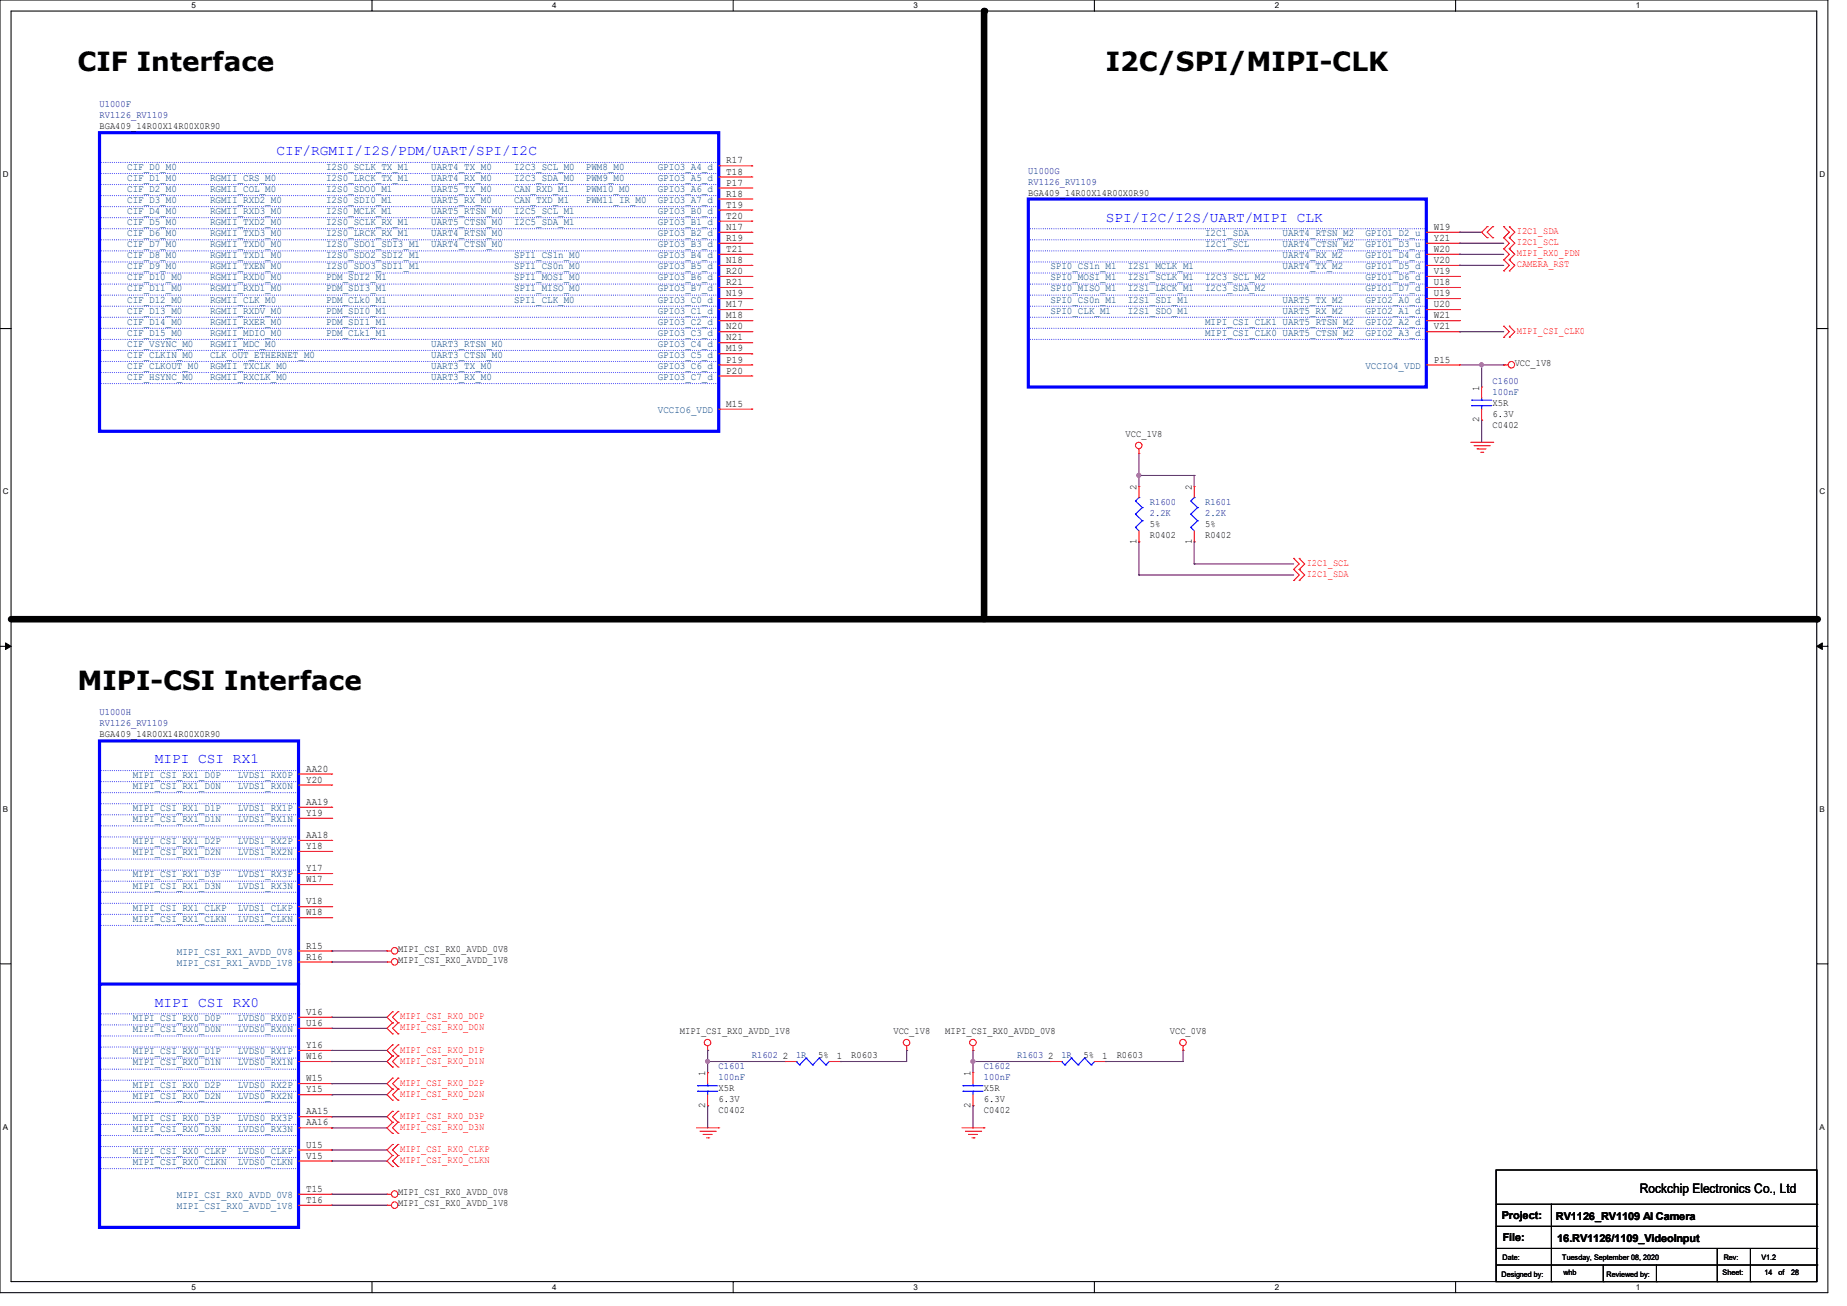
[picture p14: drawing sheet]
<svg xmlns="http://www.w3.org/2000/svg" width="297mm" height="210mm" viewBox="0 0 297 210" stroke-linecap="round" stroke-linejoin="round" font-family="sans-serif">
<defs><g id="words">
<g font-size="4.2">
<text x="12.4" y="11.3">CIF Interface</text>
<text x="177.8" y="11.3">I2C/SPI/MIPI-CLK</text>
<text x="12.4" y="110.9">MIPI-CSI Interface</text>
</g>
<g font-size="2.3" fill="#00f">
<text x="44.5" y="25">CIF/RGMII/I2S/PDM/UART/SPI/I2C</text>
<text x="177.8" y="35.6">SPI/I2C/I2S/UART/MIPI CLK</text>
<text x="24.9" y="122.8">MIPI CSI RX1</text>
<text x="24.9" y="161.9">MIPI CSI RX0</text>
</g>
<text font-size="2.1" x="263.7" y="191.9">Rockchip Electronics Co., Ltd</text>
<g font-size="1.7">
<text x="241.5" y="196">Project:</text>
<text x="250.2" y="196.1">RV1126_RV1109 AI Camera</text>
<text x="241.6" y="199.5">File:</text>
<text x="250.4" y="199.7">16.RV1126/1109_VideoInput</text>
</g>
<g font-size="1.6" fill="#000080">
<text x="16" y="17.2">U1000F</text>
<text x="16" y="19">RV1126_RV1109</text>
<text x="165.3" y="27.9">U1000G</text>
<text x="165.3" y="29.7">RV1126_RV1109</text>
<text x="240" y="61.7">C1600</text>
<text x="240" y="63.5">100nF</text>
<text x="184.9" y="81.2">R1600</text>
<text x="184.9" y="83">2.2K</text>
<text x="193.8" y="81.2">R1601</text>
<text x="193.8" y="83">2.2K</text>
<text x="16" y="115">U1000H</text>
<text x="16" y="116.8">RV1126_RV1109</text>
<text x="115.6" y="171.9">C1601</text>
<text x="115.6" y="173.7">100nF</text>
<text x="120.9" y="170.1">R1602</text>
<text x="128" y="170.1">1R</text>
<text x="158.2" y="171.9">C1602</text>
<text x="158.2" y="173.7">100nF</text>
<text x="163.6" y="170.1">R1603</text>
<text x="170.7" y="170.1">1R</text>
</g>
<g font-size="1.6">
<text x="16" y="20.8">BGA409_14R00X14R00X0R90</text>
<text x="116.8" y="26.3">R17</text>
<text x="116.8" y="28.1">T18</text>
<text x="116.8" y="29.8">P17</text>
<text x="116.8" y="31.6">R18</text>
<text x="116.8" y="33.4">T19</text>
<text x="116.8" y="35.2">T20</text>
<text x="165.3" y="31.5">BGA409_14R00X14R00X0R90</text>
<text x="116.8" y="37">N17</text>
<text x="116.8" y="38.7">R19</text>
<text x="116.8" y="40.5">T21</text>
<text x="230.6" y="37">W19</text>
<text x="230.6" y="38.7">Y21</text>
<text x="230.6" y="40.5">W20</text>
<text x="116.8" y="42.3">N18</text>
<text x="116.8" y="44.1">R20</text>
<text x="116.8" y="45.8">R21</text>
<text x="116.8" y="47.6">N19</text>
<text x="230.6" y="42.3">V20</text>
<text x="230.6" y="44.1">V19</text>
<text x="230.6" y="45.8">U18</text>
<text x="230.6" y="47.6">U19</text>
<text x="116.8" y="49.4">M17</text>
<text x="116.8" y="51.2">M18</text>
<text x="116.8" y="53">N20</text>
<text x="230.6" y="49.4">U20</text>
<text x="230.6" y="51.2">W21</text>
<text x="230.6" y="53">V21</text>
<text x="116.8" y="54.7">N21</text>
<text x="116.8" y="56.5">M19</text>
<text x="116.8" y="58.3">P19</text>
<text x="230.6" y="58.3">P15</text>
<text x="243.6" y="58.8">VCC_1V8</text>
<text x="116.8" y="60.1">P20</text>
<text x="116.8" y="65.4">M15</text>
<text x="237.9" y="62.8" transform="rotate(-90 237.9 62.8)">1</text>
<text x="240" y="65.2">X5R</text>
<text x="181" y="70.2">VCC_1V8</text>
<text x="237.9" y="67.9" transform="rotate(-90 237.9 67.9)">2</text>
<text x="240" y="68.8">C0402</text>
<text x="240" y="67">6.3V</text>
<text x="182.8" y="78.8" transform="rotate(-90 182.8 78.8)">2</text>
<text x="191.6" y="78.8" transform="rotate(-90 191.6 78.8)">2</text>
<text x="182.8" y="87.5" transform="rotate(-90 182.8 87.5)">1</text>
<text x="184.9" y="86.6">R0402</text>
<text x="184.9" y="84.8">5%</text>
<text x="191.6" y="87.5" transform="rotate(-90 191.6 87.5)">1</text>
<text x="193.8" y="86.6">R0402</text>
<text x="193.8" y="84.8">5%</text>
<text x="16" y="118.6">BGA409_14R00X14R00X0R90</text>
<text x="49.2" y="124.1">AA20</text>
<text x="49.2" y="125.9">Y20</text>
<text x="49.2" y="129.4">AA19</text>
<text x="49.2" y="131.2">Y19</text>
<text x="49.2" y="134.7">AA18</text>
<text x="49.2" y="136.5">Y18</text>
<text x="49.2" y="140.1">Y17</text>
<text x="49.2" y="141.9">W17</text>
<text x="49.2" y="145.4">V18</text>
<text x="49.2" y="147.2">W18</text>
<text x="49.2" y="154.3">R16</text>
<text x="49.2" y="152.5">R15</text>
<text x="64" y="153.1">MIPI_CSI_RX0_AVDD_0V8</text>
<text x="64" y="154.9">MIPI_CSI_RX0_AVDD_1V8</text>
<text x="49.2" y="163.2">V16</text>
<text x="49.2" y="165">U16</text>
<text x="109.3" y="166.2">MIPI_CSI_RX0_AVDD_1V8</text>
<text x="143.7" y="166.2">VCC_1V8</text>
<text x="152" y="166.2">MIPI_CSI_RX0_AVDD_0V8</text>
<text x="188.1" y="166.2">VCC_0V8</text>
<text x="49.2" y="168.5">Y16</text>
<text x="49.2" y="170.3">W16</text>
<text x="49.2" y="173.9">W15</text>
<text x="113.4" y="173" transform="rotate(-90 113.4 173)">1</text>
<text x="125.9" y="170.3">2</text>
<text x="131.6" y="170.1">5%</text>
<text x="134.6" y="170.3">1</text>
<text x="136.9" y="170.1">R0603</text>
<text x="156.1" y="173" transform="rotate(-90 156.1 173)">1</text>
<text x="168.6" y="170.3">2</text>
<text x="174.2" y="170.1">5%</text>
<text x="177.2" y="170.3">1</text>
<text x="179.6" y="170.1">R0603</text>
<text x="49.2" y="175.6">Y15</text>
<text x="49.2" y="179.2">AA15</text>
<text x="113.4" y="178.1" transform="rotate(-90 113.4 178.1)">2</text>
<text x="115.6" y="179">C0402</text>
<text x="115.6" y="175.5">X5R</text>
<text x="115.6" y="177.2">6.3V</text>
<text x="156.1" y="178.1" transform="rotate(-90 156.1 178.1)">2</text>
<text x="158.2" y="179">C0402</text>
<text x="158.2" y="175.5">X5R</text>
<text x="158.2" y="177.2">6.3V</text>
<text x="49.2" y="181">AA16</text>
<text x="49.2" y="184.5">U15</text>
<text x="49.2" y="186.3">V15</text>
<text x="49.2" y="191.6">T15</text>
<text x="49.2" y="193.4">T16</text>
<text x="64" y="192.2">MIPI_CSI_RX0_AVDD_0V8</text>
<text x="64" y="194">MIPI_CSI_RX0_AVDD_1V8</text>
</g>
<g font-size="1.6" fill="#004080">
<text x="20.4" y="27.3">CIF_D0_M0</text>
<text x="20.4" y="29.1">CIF_D1_M0</text>
<text x="33.8" y="29.1">RGMII_CRS_M0</text>
<text x="52.4" y="27.3">I2S0_SCLK_TX_M1</text>
<text x="52.4" y="29.1">I2S0_LRCK_TX_M1</text>
<text x="69.3" y="27.3">UART4_TX_M0</text>
<text x="69.3" y="29.1">UART4_RX_M0</text>
<text x="82.7" y="27.3">I2C3_SCL_M0</text>
<text x="82.7" y="29.1">I2C3_SDA_M0</text>
<text x="94.2" y="27.3">PWM8_M0</text>
<text x="94.2" y="29.1">PWM9_M0</text>
<text x="105.8" y="27.3">GPIO3_A4_d</text>
<text x="105.8" y="29.1">GPIO3_A5_d</text>
<text x="20.4" y="30.9">CIF_D2_M0</text>
<text x="20.4" y="32.6">CIF_D3_M0</text>
<text x="20.4" y="34.4">CIF_D4_M0</text>
<text x="33.8" y="30.9">RGMII_COL_M0</text>
<text x="33.8" y="32.6">RGMII_RXD2_M0</text>
<text x="33.8" y="34.4">RGMII_RXD3_M0</text>
<text x="52.4" y="30.9">I2S0_SDO0_M1</text>
<text x="52.4" y="32.6">I2S0_SDI0_M1</text>
<text x="52.4" y="34.4">I2S0_MCLK_M1</text>
<text x="69.3" y="30.9">UART5_TX_M0</text>
<text x="69.3" y="32.6">UART5_RX_M0</text>
<text x="69.3" y="34.4">UART5_RTSN_M0</text>
<text x="82.7" y="30.9">CAN_RXD_M1</text>
<text x="82.7" y="32.6">CAN_TXD_M1</text>
<text x="82.7" y="34.4">I2C5_SCL_M1</text>
<text x="94.2" y="30.9">PWM10_M0</text>
<text x="94.2" y="32.6">PWM11_IR_M0</text>
<text x="105.8" y="30.9">GPIO3_A6_d</text>
<text x="105.8" y="32.6">GPIO3_A7_d</text>
<text x="105.8" y="34.4">GPIO3_B0_d</text>
<text x="20.4" y="36.2">CIF_D5_M0</text>
<text x="20.4" y="38">CIF_D6_M0</text>
<text x="20.4" y="39.8">CIF_D7_M0</text>
<text x="20.4" y="41.5">CIF_D8_M0</text>
<text x="33.8" y="36.2">RGMII_TXD2_M0</text>
<text x="33.8" y="38">RGMII_TXD3_M0</text>
<text x="33.8" y="39.8">RGMII_TXD0_M0</text>
<text x="33.8" y="41.5">RGMII_TXD1_M0</text>
<text x="52.4" y="36.2">I2S0_SCLK_RX_M1</text>
<text x="52.4" y="38">I2S0_LRCK_RX_M1</text>
<text x="52.4" y="39.8">I2S0_SDO1_SDI3_M1</text>
<text x="52.4" y="41.5">I2S0_SDO2_SDI2_M1</text>
<text x="69.3" y="36.2">UART5_CTSN_M0</text>
<text x="69.3" y="38">UART4_RTSN_M0</text>
<text x="69.3" y="39.8">UART4_CTSN_M0</text>
<text x="82.7" y="36.2">I2C5_SDA_M1</text>
<text x="82.7" y="41.5">SPI1_CS1n_M0</text>
<text x="105.8" y="36.2">GPIO3_B1_d</text>
<text x="105.8" y="38">GPIO3_B2_d</text>
<text x="105.8" y="39.8">GPIO3_B3_d</text>
<text x="105.8" y="41.5">GPIO3_B4_d</text>
<text x="193.8" y="38">I2C1_SDA</text>
<text x="193.8" y="39.8">I2C1_SCL</text>
<text x="206.2" y="38">UART4_RTSN_M2</text>
<text x="206.2" y="39.8">UART4_CTSN_M2</text>
<text x="206.2" y="41.5">UART4_RX_M2</text>
<text x="219.6" y="38">GPIO1_D2_u</text>
<text x="219.6" y="39.8">GPIO1_D3_u</text>
<text x="219.6" y="41.5">GPIO1_D4_d</text>
<text x="20.4" y="43.3">CIF_D9_M0</text>
<text x="20.4" y="45.1">CIF_D10_M0</text>
<text x="20.4" y="46.9">CIF_D11_M0</text>
<text x="33.8" y="43.3">RGMII_TXEN_M0</text>
<text x="33.8" y="45.1">RGMII_RXD0_M0</text>
<text x="33.8" y="46.9">RGMII_RXD1_M0</text>
<text x="52.4" y="43.3">I2S0_SDO3_SDI1_M1</text>
<text x="52.4" y="45.1">PDM_SDI2_M1</text>
<text x="52.4" y="46.9">PDM_SDI3_M1</text>
<text x="82.7" y="43.3">SPI1_CS0n_M0</text>
<text x="82.7" y="45.1">SPI1_MOSI_M0</text>
<text x="82.7" y="46.9">SPI1_MISO_M0</text>
<text x="105.8" y="43.3">GPIO3_B5_d</text>
<text x="105.8" y="45.1">GPIO3_B6_d</text>
<text x="105.8" y="46.9">GPIO3_B7_d</text>
<text x="168.9" y="43.3">SPI0_CS1n_M1</text>
<text x="168.9" y="45.1">SPI0_MOSI_M1</text>
<text x="168.9" y="46.9">SPI0_MISO_M1</text>
<text x="181.3" y="43.3">I2S1_MCLK_M1</text>
<text x="181.3" y="45.1">I2S1_SCLK_M1</text>
<text x="181.3" y="46.9">I2S1_LRCK_M1</text>
<text x="193.8" y="45.1">I2C3_SCL_M2</text>
<text x="193.8" y="46.9">I2C3_SDA_M2</text>
<text x="206.2" y="43.3">UART4_TX_M2</text>
<text x="219.6" y="43.3">GPIO1_D5_d</text>
<text x="219.6" y="45.1">GPIO1_D6_d</text>
<text x="219.6" y="46.9">GPIO1_D7_d</text>
<text x="20.4" y="48.6">CIF_D12_M0</text>
<text x="20.4" y="50.4">CIF_D13_M0</text>
<text x="20.4" y="52.2">CIF_D14_M0</text>
<text x="20.4" y="54">CIF_D15_M0</text>
<text x="33.8" y="48.6">RGMII_CLK_M0</text>
<text x="33.8" y="50.4">RGMII_RXDV_M0</text>
<text x="33.8" y="52.2">RGMII_RXER_M0</text>
<text x="33.8" y="54">RGMII_MDIO_M0</text>
<text x="52.4" y="48.6">PDM_CLk0_M1</text>
<text x="52.4" y="50.4">PDM_SDI0_M1</text>
<text x="52.4" y="52.2">PDM_SDI1_M1</text>
<text x="52.4" y="54">PDM_CLk1_M1</text>
<text x="82.7" y="48.6">SPI1_CLK_M0</text>
<text x="105.8" y="48.6">GPIO3_C0_d</text>
<text x="105.8" y="50.4">GPIO3_C1_d</text>
<text x="105.8" y="52.2">GPIO3_C2_d</text>
<text x="105.8" y="54">GPIO3_C3_d</text>
<text x="168.9" y="48.6">SPI0_CS0n_M1</text>
<text x="168.9" y="50.4">SPI0_CLK_M1</text>
<text x="181.3" y="48.6">I2S1_SDI_M1</text>
<text x="181.3" y="50.4">I2S1_SDO_M1</text>
<text x="193.8" y="52.2">MIPI_CSI_CLK1 UART5_RTSN_M2</text>
<text x="193.8" y="54">MIPI_CSI_CLK0 UART5_CTSN_M2</text>
<text x="206.2" y="48.6">UART5_TX_M2</text>
<text x="206.2" y="50.4">UART5_RX_M2</text>
<text x="219.6" y="48.6">GPIO2_A0_d</text>
<text x="219.6" y="50.4">GPIO2_A1_d</text>
<text x="219.6" y="52.2">GPIO2_A2_d</text>
<text x="219.6" y="54">GPIO2_A3_d</text>
<text x="20.4" y="55.8">CIF_VSYNC_M0</text>
<text x="20.4" y="57.5">CIF_CLKIN_M0</text>
<text x="20.4" y="59.3">CIF_CLKOUT_M0</text>
<text x="33.8" y="55.8">RGMII_MDC_M0</text>
<text x="33.8" y="57.5">CLK_OUT_ETHERNET_M0</text>
<text x="33.8" y="59.3">RGMII_TXCLK_M0</text>
<text x="69.3" y="55.8">UART3_RTSN_M0</text>
<text x="69.3" y="57.5">UART3_CTSN_M0</text>
<text x="69.3" y="59.3">UART3_TX_M0</text>
<text x="105.8" y="55.8">GPIO3_C4_d</text>
<text x="105.8" y="57.5">GPIO3_C5_d</text>
<text x="105.8" y="59.3">GPIO3_C6_d</text>
<text x="219.6" y="59.3">VCCIO4_VDD</text>
<text x="20.4" y="61.1">CIF_HSYNC_M0</text>
<text x="33.8" y="61.1">RGMII_RXCLK_M0</text>
<text x="69.3" y="61.1">UART3_RX_M0</text>
<text x="105.8" y="61.1">GPIO3_C7_d</text>
<text x="105.8" y="66.4">VCCIO6_VDD</text>
<text x="21.3" y="125.1">MIPI_CSI_RX1_D0P</text>
<text x="38.2" y="125.1">LVDS1_RX0P</text>
<text x="21.3" y="126.9">MIPI_CSI_RX1_D0N</text>
<text x="21.3" y="130.4">MIPI_CSI_RX1_D1P</text>
<text x="38.2" y="126.9">LVDS1_RX0N</text>
<text x="38.2" y="130.4">LVDS1_RX1P</text>
<text x="21.3" y="132.2">MIPI_CSI_RX1_D1N</text>
<text x="21.3" y="135.8">MIPI_CSI_RX1_D2P</text>
<text x="21.3" y="137.5">MIPI_CSI_RX1_D2N</text>
<text x="38.2" y="132.2">LVDS1_RX1N</text>
<text x="38.2" y="135.8">LVDS1_RX2P</text>
<text x="38.2" y="137.5">LVDS1_RX2N</text>
<text x="21.3" y="141.1">MIPI_CSI_RX1_D3P</text>
<text x="21.3" y="142.9">MIPI_CSI_RX1_D3N</text>
<text x="38.2" y="141.1">LVDS1_RX3P</text>
<text x="38.2" y="142.9">LVDS1_RX3N</text>
<text x="21.3" y="146.4">MIPI_CSI_RX1_CLKP</text>
<text x="21.3" y="148.2">MIPI_CSI_RX1_CLKN</text>
<text x="38.2" y="146.4">LVDS1_CLKP</text>
<text x="38.2" y="148.2">LVDS1_CLKN</text>
<text x="28.4" y="155.3">MIPI_CSI_RX1_AVDD_1V8</text>
<text x="28.4" y="153.5">MIPI_CSI_RX1_AVDD_0V8</text>
<text x="21.3" y="164.2">MIPI_CSI_RX0_D0P</text>
<text x="21.3" y="166">MIPI_CSI_RX0_D0N</text>
<text x="38.2" y="164.2">LVDS0_RX0P</text>
<text x="38.2" y="166">LVDS0_RX0N</text>
<text x="21.3" y="169.5">MIPI_CSI_RX0_D1P</text>
<text x="21.3" y="171.3">MIPI_CSI_RX0_D1N</text>
<text x="38.2" y="169.5">LVDS0_RX1P</text>
<text x="38.2" y="171.3">LVDS0_RX1N</text>
<text x="21.3" y="174.9">MIPI_CSI_RX0_D2P</text>
<text x="21.3" y="176.7">MIPI_CSI_RX0_D2N</text>
<text x="38.2" y="174.9">LVDS0_RX2P</text>
<text x="38.2" y="176.7">LVDS0_RX2N</text>
<text x="21.3" y="180.2">MIPI_CSI_RX0_D3P</text>
<text x="21.3" y="182">MIPI_CSI_RX0_D3N</text>
<text x="21.3" y="185.5">MIPI_CSI_RX0_CLKP</text>
<text x="38.2" y="180.2">LVDS0_RX3P</text>
<text x="38.2" y="182">LVDS0_RX3N</text>
<text x="38.2" y="185.5">LVDS0_CLKP</text>
<text x="21.3" y="187.3">MIPI_CSI_RX0_CLKN</text>
<text x="38.2" y="187.3">LVDS0_CLKN</text>
<text x="28.4" y="194.4">MIPI_CSI_RX0_AVDD_1V8</text>
<text x="28.4" y="192.7">MIPI_CSI_RX0_AVDD_0V8</text>
</g>
<g font-size="1.6" fill="#f00">
<text x="243.9" y="37.7">I2C1_SDA</text>
<text x="243.9" y="39.5">I2C1_SCL</text>
<text x="243.9" y="41.2">MIPI_RX0_PDN</text>
<text x="243.9" y="43">CAMERA_RST</text>
<text x="243.9" y="53.7">MIPI_CSI_CLK0</text>
<text x="210.1" y="91">I2C1_SCL</text>
<text x="210.1" y="92.8">I2C1_SDA</text>
<text x="64.3" y="163.9">MIPI_CSI_RX0_D0P</text>
<text x="64.3" y="165.7">MIPI_CSI_RX0_D0N</text>
<text x="64.3" y="169.2">MIPI_CSI_RX0_D1P</text>
<text x="64.3" y="171">MIPI_CSI_RX0_D1N</text>
<text x="64.3" y="179.9">MIPI_CSI_RX0_D3P</text>
<text x="64.3" y="174.6">MIPI_CSI_RX0_D2P</text>
<text x="64.3" y="176.4">MIPI_CSI_RX0_D2N</text>
<text x="64.3" y="181.7">MIPI_CSI_RX0_D3N</text>
<text x="64.3" y="185.3">MIPI_CSI_RX0_CLKP</text>
<text x="64.3" y="187">MIPI_CSI_RX0_CLKN</text>
</g>
<g font-size="1.3">
<text x="30.8" y="1.3">5</text>
<text x="88.8" y="1.3">4</text>
<text x="146.9" y="1.3">3</text>
<text x="205" y="1.3">2</text>
<text x="263.1" y="1.3">1</text>
<text x=".5" y="28.4">D</text>
<text x="292.6" y="28.4">D</text>
<text x=".5" y="79.5">C</text>
<text x="292.6" y="79.5">C</text>
<text x=".5" y="130.6">B</text>
<text x="292.6" y="130.6">B</text>
<text x=".5" y="181.7">A</text>
<text x="292.6" y="181.7">A</text>
<text x="30.8" y="207.4">5</text>
<text x="88.8" y="207.4">4</text>
<text x="146.9" y="207.4">3</text>
<text x="205" y="207.4">2</text>
<text x="263.1" y="207.4">1</text>
</g>
<g font-size="1.2">
<text x="241.6" y="202.6">Date:</text>
<text x="251.2" y="202.6">Tuesday, September 08, 2020</text>
<text x="277.2" y="202.6">Rev:</text>
<text x="283.2" y="202.6">V1.2</text>
<text x="241.4" y="205.3">Designed by:</text>
<text x="251.4" y="205.1">whb</text>
<text x="258.3" y="205.3">Reviewed by:</text>
<text x="277" y="205.1">Sheet:</text>
<text x="283.7" y="205.1">14</text>
<text x="286" y="205.1">of</text>
<text x="288" y="205.1">28</text>
</g>
</g></defs>
<path d="M0 0h293.9v207.9h-293.9zM1.8 1.8h290.3v204.3h-290.3z" fill="none" stroke="#000" stroke-width=".17"/>
<g fill="#fff">
<path d="M30.8 .2h.7v1.4h-.7z"/>
<path d="M30.8 206.2h.7v1.4h-.7z"/>
</g>
<path d="M59.8 0v1.8M59.8 206.1v1.8" fill="none" stroke="#000" stroke-width=".17"/>
<g fill="#fff">
<path d="M88.8 .2h.7v1.4h-.7z"/>
<path d="M88.8 206.2h.7v1.4h-.7z"/>
</g>
<path d="M117.9 0v1.8M117.9 206.1v1.8" fill="none" stroke="#000" stroke-width=".17"/>
<g fill="#fff">
<path d="M146.9 .2h.7v1.4h-.7z"/>
<path d="M146.9 206.2h.7v1.4h-.7z"/>
</g>
<path d="M176 0v1.8M176 206.1v1.8" fill="none" stroke="#000" stroke-width=".17"/>
<g fill="#fff">
<path d="M205 .2h.7v1.4h-.7z"/>
<path d="M205 206.2h.7v1.4h-.7z"/>
</g>
<path d="M234.1 0v1.8M234.1 206.1v1.8" fill="none" stroke="#000" stroke-width=".17"/>
<g fill="#fff">
<path d="M263.1 .2h.6v1.4h-.6z"/>
<path d="M263.1 206.2h.6v1.4h-.6z"/>
<path d="M.5 27.3h.9v1.4h-.9z"/>
<path d="M292.6 27.3h.9v1.4h-.9z"/>
<path d="M.5 78.4h.9v1.4h-.9z"/>
<path d="M292.6 78.4h.9v1.4h-.9z"/>
</g>
<path d="M0 52.8h1.8M292.1 52.8h1.8" fill="none" stroke="#000" stroke-width=".17"/>
<g fill="#fff">
<path d="M.5 129.5h.8v1.4h-.8z"/>
<path d="M292.6 129.5h.8v1.4h-.8z"/>
</g>
<path d="M0 103.9h1.8M292.1 103.9h1.8" fill="none" stroke="#000" stroke-width=".17"/>
<path d="M.9 103.4l.9 .5-.9 .5zM292.1 103.9l.9-.5v1z" fill="#000" stroke="#000" stroke-width=".16"/>
<g fill="#fff">
<path d="M.5 180.5h.8v1.4h-.8z"/>
<path d="M292.6 180.5h.8v1.4h-.8z"/>
</g>
<g fill="none" stroke="#000" stroke-width=".17">
<path d="M0 155h1.8M292.1 155h1.8M240.6 188.1h51.5v18h-51.5zM240.6 193.6h51.5M240.6 197.2h51.5M249.5 193.6v12.5M292.1 193.6h.1M292.1 197.2h.1M240.6 200.7h51.5M240.6 203.4h51.5M249.5 206.1h.1M257.8 206.1h.1"/>
<path d="M257.8 203.4v2.7M266.4 206.1h.1M266.4 203.4v2.7M276.1 206.1h.1M276.1 200.7v5.4M281.5 206.1h.1M281.5 200.7v5.4M292.1 200.7h.1M292.1 203.4h.1"/>
</g>
<path d="M158.2 1.8v97.8M1.8 99.6h290.3" fill="none" stroke="#000" stroke-width="1.1"/>
<g fill="#000">
<circle cx="158.2" cy="1.8" r=".53"/>
<circle cx="292.1" cy="99.6" r=".53"/>
</g>
<g fill="none" stroke="#f00" stroke-width=".17">
<path d="M115.6 26.7h5.3M115.6 28.4h5.3M115.6 30.2h5.3M115.6 32h5.3M115.6 33.8h5.3M115.6 35.6h5.3M115.6 37.3h5.3M115.6 39.1h5.3M120.9 26.7h.1M120.9 28.4h.1M120.9 30.2h.1M120.9 32h.1"/>
<path d="M120.9 33.8h.1M120.9 35.6h.1M120.9 37.3h.1M120.9 39.1h.1M229.4 37.3h5.3M229.4 39.1h5.3M234.7 37.3h.1M234.7 39.1h.1M239.1 36.4h.1M239.1 38.2h.1M239.1 36.4l-.8 .9 .8 .9M240 38.2h.1"/>
<path d="M240 36.4h.1M240 36.4l-.9 .9 .9 .9M241.8 38.2h.1M241.8 36.4h.1M241.8 36.4l.9 .9-.9 .9M241.8 38.2l.9 .9-.9 .9M242.7 38.2h.1M242.7 36.4h.1M242.7 36.4l.9 .9-.9 .9M242.7 38.2l.9 .9-.9 .9M115.6 58.7h5.3M115.6 40.9h5.3"/>
<path d="M115.6 42.7h5.3M115.6 44.4h5.3M115.6 46.2h5.3M115.6 48h5.3M115.6 49.8h5.3M115.6 51.6h5.3M115.6 53.3h5.3M115.6 55.1h5.3M115.6 56.9h5.3M120.9 40.9h.1M120.9 42.7h.1M120.9 44.4h.1"/>
<path d="M120.9 46.2h.1M120.9 48h.1M120.9 49.8h.1M120.9 51.6h.1M120.9 53.3h.1M120.9 55.1h.1M120.9 56.9h.1M120.9 58.7h.1M229.4 58.7h5.3M229.4 40.9h5.3M229.4 42.7h5.3M229.4 44.4h5.3"/>
<path d="M229.4 46.2h5.3M229.4 48h5.3M229.4 49.8h5.3M229.4 51.6h5.3M229.4 53.3h5.3M234.7 40.9h.1M234.7 42.7h.1M234.7 44.4h.1M234.7 46.2h.1M234.7 48h.1M234.7 49.8h.1M234.7 51.6h.1"/>
<path d="M234.7 53.3h.1M234.7 58.7h.1M241.8 58.7h.1M241.8 54.2h.1M241.8 52.5h.1M241.8 40h.1M241.8 41.8h.1M241.8 43.6h.1M241.8 58.7h.7M241.8 52.5l.9 .8-.9 .9M241.8 40l.9 .9-.9 .9M241.8 41.8l.9 .9-.9 .9"/>
<path d="M242.7 54.2h.1M242.7 52.5h.1M242.7 40h.1M242.7 41.8h.1M242.7 43.6h.1M242.7 52.5l.9 .8-.9 .9M242.7 41.8l.9 .9-.9 .9M242.7 40l.9 .9-.9 .9M115.6 60.5h5.3M115.6 65.8h5.3M120.9 60.5h.1M120.9 65.8h.1"/>
<path d="M183.1 72.9h.1M183.1 78.2h.1M183.1 72.2v.7M183.1 78.2v1.8M192 78.2h.1M192 78.2v1.8M236.5 71.1h3.5M237 71.7h2.5M237.5 72.2h.1M237.5 72.2h1.5M238.1 72.7h.3M238.4 72.7h.1"/>
<path d="M239.5 71.7h.1M240 71.1h.1M183.1 87.1h.1M183.1 85.3v1.8M192 87.1h.1M192 85.3v1.8M208 91.6h.1M208 89.8h.1M208 93.3h.1M208 89.8l.9 .9-.9 .9M208 91.6l.9 .9-.9 .8M208.9 91.6h.1"/>
<path d="M208.9 89.8h.1M208.9 93.3h.1M208.9 89.8l.9 .9-.9 .9M208.9 91.6l.9 .9-.9 .8M62.2 152.9h.1M62.2 154.7h.1M62.2 152.9h.7M62.2 154.7h.7M63.1 162.7h.1M63.1 164.5h.1M63.1 166.2h.1M63.1 178.7h.1"/>
<path d="M63.1 173.4h.1M63.1 175.1h.1M63.1 176.9h.1M63.1 168h.1M63.1 169.8h.1M63.1 171.6h.1M63.1 162.7l-.9 .9 .9 .9M63.1 164.5l-.9 .9 .9 .8M63.1 178.7l-.9 .9 .9 .9M63.1 173.4l-.9 .8 .9 .9M63.1 175.1l-.9 .9 .9 .9M63.1 168l-.9 .9 .9 .9"/>
<path d="M63.1 169.8l-.9 .9 .9 .9M64 164.5h.1M64 162.7h.1M64 166.2h.1M64 178.7h.1M64 175.1h.1M64 173.4h.1M64 176.9h.1M64 169.8h.1M64 168h.1M64 171.6h.1M64 162.7l-.9 .9 .9 .9"/>
<path d="M64 164.5l-.9 .9 .9 .8M64 178.7l-.9 .9 .9 .9M64 173.4l-.9 .8 .9 .9M64 175.1l-.9 .9 .9 .9M64 168l-.9 .9 .9 .9M64 169.8l-.9 .9 .9 .9M113.8 168.9h.1M113.8 172.5h.1M113.8 177.8h.1M113.8 168.2v.7M113.8 172.5v1.7M113.8 176v1.8"/>
<path d="M126.2 170.7h.1M126.2 170.7h1.8M133.3 170.7h1.8M135.1 170.7h.1M145.8 168.9h.1M145.8 168.2v.7M156.5 168.9h.1M156.5 168.2v.7M168.9 170.7h.1M168.9 170.7h1.8M176 170.7h1.8M177.8 170.7h.1"/>
<path d="M190.2 168.9h.1M190.2 168.2v.7M62.2 192h.1M62.2 193.8h.1M62.2 192h.7M62.2 193.8h.7M63.1 180.5h.1M63.1 182.2h.1M63.1 184h.1M63.1 185.8h.1M63.1 187.6h.1M63.1 180.5l-.9 .9 .9 .8"/>
<path d="M63.1 184l-.9 .9 .9 .9M63.1 185.8l-.9 .9 .9 .9M64 180.5h.1M64 182.2h.1M64 185.8h.1M64 184h.1M64 187.6h.1M64 180.5l-.9 .9 .9 .8M64 184l-.9 .9 .9 .9M64 185.8l-.9 .9 .9 .9M112 181.4h3.6M112.6 181.9h2.4"/>
<path d="M113.1 182.4h.1M113.1 182.4h1.4M113.6 183h.4M114 183h.1M115 181.9h.1M115.6 181.4h.1M154.7 181.4h3.5M155.2 181.9h2.5M155.7 182.4h.1M155.7 182.4h1.5M156.3 183h.3M156.6 183h.1"/>
<path d="M157.7 181.9h.1M158.2 181.4h.1"/>
<circle cx="243" cy="58.7" r=".52"/>
<circle cx="183.1" cy="71.6" r=".52"/>
<circle cx="63.4" cy="152.9" r=".52"/>
<circle cx="63.4" cy="154.7" r=".52"/>
<circle cx="113.8" cy="167.6" r=".52"/>
<circle cx="145.8" cy="167.6" r=".52"/>
<circle cx="156.5" cy="167.6" r=".52"/>
<circle cx="190.2" cy="167.6" r=".52"/>
<circle cx="63.4" cy="192" r=".52"/>
<circle cx="63.4" cy="193.8" r=".52"/>
</g>
<g fill="none" stroke="#00f" stroke-width=".17">
<path d="M182.6 84.8h.1M182.6 82.7h.1M182.6 80.6h.1M182.6 84.8l.5 .5M182.6 82.7l1.1 1M182.6 80.6l1.1 1M183.1 80h.1M183.1 80l-.5 .6M183.7 83.7h.1M183.7 81.6h.1M183.7 83.7l-1.1 1.1M183.7 81.6l-1.1 1.1"/>
<path d="M191.5 84.8h.1M191.5 82.7h.1M191.5 80.6h.1M191.5 84.8l.5 .5M191.5 82.7l1.1 1M191.5 80.6l1.1 1M192 80h.1M192 80l-.5 .6M192.6 83.7h.1M192.6 81.6h.1M192.6 83.7l-1.1 1.1M192.6 81.6l-1.1 1.1"/>
<path d="M112.2 175.5h.1M112.2 174.6h.1M112.2 175.5h3.2M112.2 174.6h3.2M113.8 174.6h.1M113.8 175.5h.1M113.8 174.2v.4M113.8 175.5v.5M128 170.7h.1M128 170.7l.6 .5M128.6 171.2h.1M129.6 170.1h.1"/>
<path d="M129.6 170.1l1.1 1.1M129.6 170.1l-1 1.1M130.7 171.2h.1M131.7 170.1h.1M131.7 170.1l1.1 1.1M131.7 170.1l-1 1.1M132.8 171.2h.1M133.3 170.7l-.5 .5M170.7 170.7h.1M170.7 170.7l.5 .5M171.2 171.2h.1M172.3 170.1h.1"/>
<path d="M172.3 170.1l1.1 1.1M172.3 170.1l-1.1 1.1M173.4 171.2h.1M174.4 170.1h.1M174.4 170.1l1.1 1.1M174.4 170.1l-1 1.1M175.5 171.2h.1M176 170.7l-.5 .5"/>
</g>
<path d="M16 21.3h99.6v48h-99.6zM165.4 32h64v30.2h-64zM16 119.1h32v78.3h-32zM16 158.2h32" fill="none" stroke="#00f" stroke-width=".51"/>
<g fill="none" stroke="#00f" stroke-width=".17" stroke-dasharray="0 .3">
<path d="M16 38.6h99.6M16 35h99.6M16 36.8h99.6M16 31.5h99.6M16 33.2h99.6M16 27.9h99.6M16 29.7h99.6M16 26.1h99.6M115.6 38.6h.1M115.6 35h.1M115.6 36.8h.1M115.6 31.5h.1"/>
<path d="M115.6 33.2h.1M115.6 27.9h.1M115.6 29.7h.1M115.6 26.1h.1M165.4 36.8h64M165.4 38.6h64M229.4 36.8h.1M229.4 38.6h.1M16 59.9h99.6M16 58.1h99.6M16 56.3h99.6M16 52.8h99.6"/>
<path d="M16 54.6h99.6M16 49.2h99.6M16 51h99.6M16 45.7h99.6M16 47.5h99.6M16 42.1h99.6M16 43.9h99.6M16 40.3h99.6M115.6 59.9h.1M115.6 58.1h.1M115.6 56.3h.1M115.6 52.8h.1"/>
<path d="M115.6 54.6h.1M115.6 49.2h.1M115.6 51h.1M115.6 45.7h.1M115.6 47.5h.1M115.6 42.1h.1M115.6 43.9h.1M115.6 40.3h.1M165.4 54.6h64M165.4 52.8h64M165.4 45.7h64M165.4 47.5h64"/>
<path d="M165.4 49.2h64M165.4 51h64M165.4 40.3h64M165.4 42.1h64M165.4 43.9h64M229.4 54.6h.1M229.4 52.8h.1M229.4 45.7h.1M229.4 47.5h.1M229.4 49.2h.1M229.4 51h.1M229.4 40.3h.1"/>
<path d="M229.4 42.1h.1M229.4 43.9h.1M16 61.7h99.6M115.6 61.7h.1"/>
</g>
<circle cx="16" cy="158.2" r=".25" fill="#00f"/>
<g fill="none" stroke="#00f" stroke-width=".17" stroke-dasharray="0 .3">
<path d="M16 132.8h32M16 131h32M16 139.9h32M16 136.4h32M16 125.7h32M16 127.5h32M16 129.2h32M16 123.9h32M16 134.6h32M16 138.1h32M48 132.8h.1M48 131h.1"/>
<path d="M48 139.9h.1M48 136.4h.1M48 125.7h.1M48 127.5h.1M48 129.2h.1M48 123.9h.1M48 134.6h.1M48 138.1h.1M16 141.7h32M16 145.2h32M16 143.5h32M16 147h32"/>
<path d="M16 148.8h32M48 141.7h.1M48 145.2h.1M48 143.5h.1M48 147h.1M48 148.8h.1M16 175.5h32M16 163h32M16 177.2h32M16 166.6h32M16 173.7h32M16 168.4h32"/>
<path d="M16 170.1h32M16 171.9h32M16 179h32M16 164.8h32M48 175.5h.1M48 163h.1M48 177.2h.1M48 166.6h.1M48 173.7h.1M48 168.4h.1M48 170.1h.1M48 171.9h.1"/>
<path d="M48 179h.1M48 164.8h.1M16 186.1h32M16 187.9h32M16 180.8h32M16 182.6h32M16 184.4h32M48 186.1h.1M48 187.9h.1M48 180.8h.1M48 182.6h.1M48 184.4h.1"/>
</g>
<g fill="none" stroke="#f00" stroke-width=".17">
<path d="M238.3 62.2h.1M238.3 67.6h.1M238.3 62.2v1.8M238.3 65.8v1.8M48 124.5h5.3M48 126.2h5.3M48 129.8h5.3M48 131.6h5.3M48 135.1h5.3M48 136.9h5.3M53.3 124.5h.1M53.3 126.2h.1"/>
<path d="M53.3 129.8h.1M53.3 131.6h.1M53.3 135.1h.1M53.3 136.9h.1M48 140.5h5.3M48 142.2h5.3M48 145.8h5.3M48 147.6h5.3M48 154.7h5.3M48 152.9h5.3M53.3 140.5h.1M53.3 142.2h.1"/>
<path d="M53.3 145.8h.1M53.3 147.6h.1M53.3 154.7h.1M53.3 152.9h.1M48 163.6h5.3M48 165.4h5.3M48 168.9h5.3M48 170.7h5.3M48 174.2h5.3M48 176h5.3M48 179.6h5.3M53.3 163.6h.1"/>
<path d="M53.3 165.4h.1M53.3 168.9h.1M53.3 170.7h.1M53.3 174.2h.1M53.3 176h.1M53.3 179.6h.1M156.5 172.5h.1M156.5 177.8h.1M156.5 172.5v1.7M156.5 176v1.8M48 181.4h5.3M48 184.9h5.3"/>
<path d="M48 186.7h5.3M48 193.8h5.3M48 192h5.3M53.3 181.4h.1M53.3 184.9h.1M53.3 186.7h.1M53.3 193.8h.1M53.3 192h.1"/>
</g>
<g fill="none" stroke="#00f" stroke-width=".17">
<path d="M236.6 65.2h.1M236.6 64.3h.1M236.6 65.2h3.3M236.6 64.3h3.3M238.3 64.3h.1M238.3 65.2h.1M238.3 64v.3M238.3 65.2v.6M154.9 175.5h.1M154.9 174.6h.1M154.9 175.5h3.2M154.9 174.6h3.2"/>
<path d="M156.5 174.6h.1M156.5 175.5h.1M156.5 174.2v.4M156.5 175.5v.5"/>
</g>
<g fill="none" stroke="#800040" stroke-width=".17">
<path d="M234.7 37.3h.1M234.7 39.1h.1M234.7 37.3h3.6M234.7 39.1h7.1M234.7 53.3h.1M234.7 40.9h.1M234.7 42.7h.1M234.7 58.7h7.1M234.7 53.3h7.1M234.7 40.9h7.1M234.7 42.7h7.1M238.3 58.7h.1"/>
<path d="M238.3 58.7v3.5M241.8 58.7h.1M183.1 76.5h.1M183.1 72.9v5.3M183.1 76.5h8.9M192 76.5h.1M192 76.5v1.7M238.3 67.6h.1M238.3 67.6v3.5M183.1 92.5h.1M183.1 87.1h.1M183.1 87.1v5.4"/>
<path d="M183.1 92.5h24.9M192 90.7h.1M192 87.1h.1M192 90.7h16M192 87.1v3.6M53.3 152.9h.1M53.3 154.7h.1M53.3 152.9h8.9M53.3 154.7h8.9M53.3 163.6h.1M53.3 165.4h.1M53.3 179.6h.1"/>
<path d="M53.3 176h.1M53.3 174.2h.1M53.3 168.9h.1M53.3 170.7h.1M53.3 170.7h8.9M53.3 163.6h8.9M53.3 165.4h8.9M53.3 179.6h8.9M53.3 176h8.9M53.3 174.2h8.9M53.3 168.9h8.9M113.8 170.7h.1"/>
<path d="M113.8 177.8h.1M113.8 168.9h.1M113.8 170.7h12.4M113.8 168.9v3.6M113.8 177.8v3.6M135.1 170.7h.1M145.8 168.9h.1M145.8 168.9v1.8h-10.7M156.5 170.7h.1M156.5 177.8h.1M156.5 168.9h.1M156.5 170.7h12.4"/>
<path d="M156.5 168.9v3.6M156.5 177.8v3.6M177.8 170.7h.1M190.2 168.9h.1M190.2 168.9v1.8h-12.4M53.3 186.7h.1M53.3 184.9h.1M53.3 181.4h.1M53.3 192h.1M53.3 193.8h.1M53.3 186.7h8.9M53.3 184.9h8.9"/>
<path d="M53.3 181.4h8.9M53.3 192h8.9M53.3 193.8h8.9"/>
</g>
<g fill="#f0f" stroke="#f0f" stroke-width=".17">
<circle cx="113.8" cy="170.7" r=".32"/>
<circle cx="156.4" cy="170.7" r=".32"/>
<circle cx="183.1" cy="76.4" r=".32"/>
<circle cx="238.2" cy="58.7" r=".32"/>
</g>
<use href="#words"/>
</svg>
